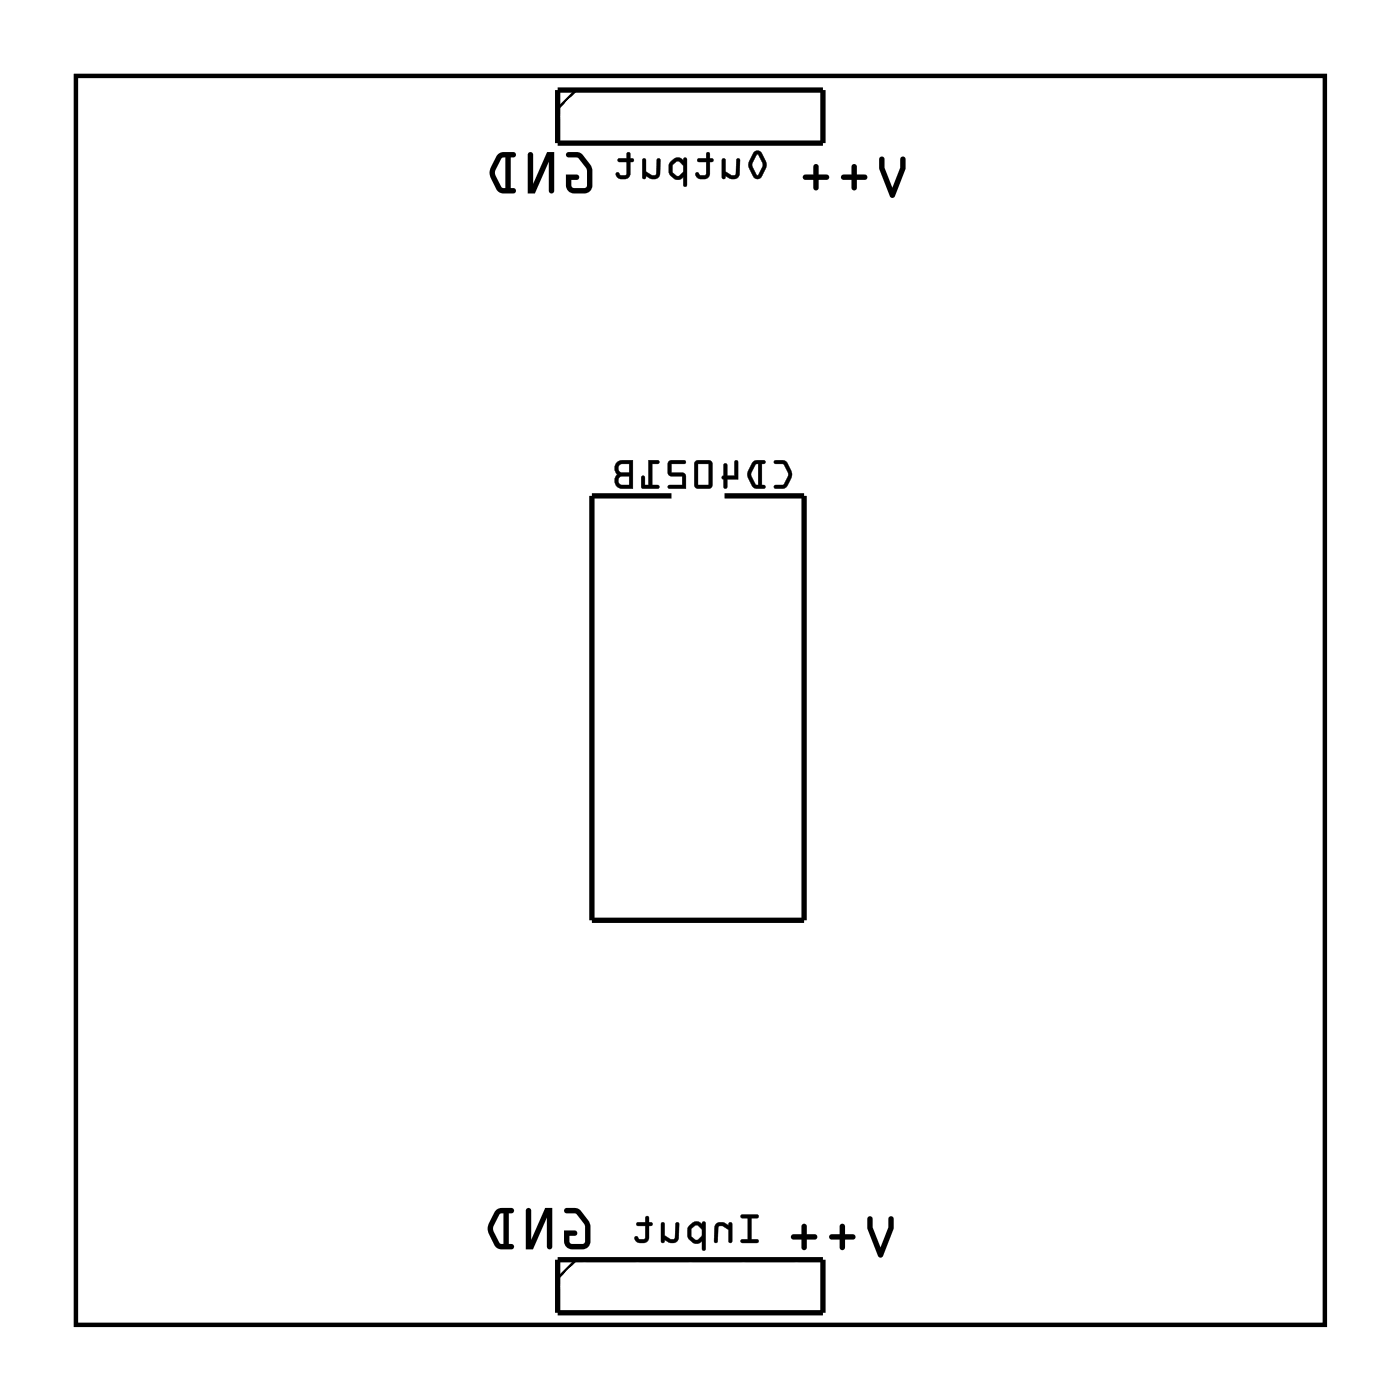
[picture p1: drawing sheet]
<svg xmlns="http://www.w3.org/2000/svg" width="67mm" height="67mm" viewBox="0 0 67 67" stroke-linecap="round" stroke-linejoin="round" font-family="sans-serif">
<path d="M3.6 3.6h59.8v59.8h-59.8z" fill="none" stroke="#000" stroke-width=".2"/>
<g fill="#000">
<path d="M3.6 3.6h59.8v59.8h-59.8zM3.6 3.6v59.8h59.8v-59.8z"/>
<path d="M27.1 7.3l.1 .2h.5l.4 .6v.9h-.7v-.4h.2a.13 .13 0 0 0 .1-.1 .13 .13 0 0 0-.1-.1h-.5v.5a.39 .39 0 0 0 .4 .4h.5a.38 .38 0 0 0 .4-.4 1.36 1.36 0 0 0-.5-1.5l-.3-.1zM27.1 7.3h.7l.5 .6a1.63 1.63 0 0 1 0 1.1v.1a1.01 1.01 0 0 1-1.1 0l-.1-.2v-.5h.5a.13 .13 0 0 1 .1 .1 .13 .13 0 0 1-.1 .1h-.2v.4h.7v-.9l-.4-.5-.5-.1zM25.3 7.3v2h.3l.7-1.6v1.4a.13 .13 0 0 0 .1 .2 .13 .13 0 0 0 .1-.2v-1.8h-.3l-.7 1.5v-1.4l-.1-.1zM25.3 7.3h.1l.1 .1v1.4l.7-1.5h.3v1.8a.13 .13 0 0 1-.1 .2 .13 .13 0 0 1-.1-.2v-1.4l-.7 1.6h-.3zM23.8 7.4l-.3 .7v.4l.4 .7 .7 .1a.13 .13 0 0 0 .1-.2 .13 .13 0 0 0-.1-.1h-.1v-1.5h.1a.13 .13 0 0 0 .1-.1 .13 .13 0 0 0-.1-.1h-.6zM23.8 7.4l.2-.1h.6a.13 .13 0 0 1 .1 .1 .13 .13 0 0 1-.1 .1h-.1v1.5h.1a.13 .13 0 0 1 .1 .1 .13 .13 0 0 1-.1 .2l-.6-.1-.2-.1a1.1 1.1 0 0 1 0-1.6zM24 7.6l.2-.1v1.5l-.2-.1-.3-.6zM24 7.6l-.3 .7 .3 .6 .2 .1v-1.5z"/>
<path d="M27.1 7.3l.1 .2h.5l.4 .6v.9h-.7v-.4h.2a.13 .13 0 0 0 .1-.1 .13 .13 0 0 0-.1-.1h-.5v.5a.39 .39 0 0 0 .4 .4h.5a.38 .38 0 0 0 .4-.4 1.33 1.33 0 0 0-.8-1.6zM25.3 7.3v2h.3l.7-1.6v1.4a.13 .13 0 0 0 .1 .2 .13 .13 0 0 0 .1-.2v-1.8h-.3l-.7 1.5v-1.4l-.1-.1zM23.8 7.4a1.17 1.17 0 0 0 0 1.7l.2 .1 .6 .1a.13 .13 0 0 0 .1-.2 .13 .13 0 0 0-.1-.1h-.1v-1.5h.1a.13 .13 0 0 0 .1-.1 .13 .13 0 0 0-.1-.1h-.6zM24 7.6l.2-.1v1.5l-.2-.1-.3-.6z"/>
<path d="M36.1 7.3l-.3 .6 .3 .5a.23 .23 0 0 0 .4 0l.2-.6-.3-.5-.1-.1zM36.2 7.4l.3 .5-.2 .5-.3-.5zM34.6 7.6v.9h.1v-.1a.38 .38 0 0 0 .4 .2 .38 .38 0 0 0 .3-.3v-.7h-.1l-.1 .7-.1 .1-.4-.2v-.6zM33.4 7.6v.2h.4v.5l-.2 .1-.2-.1h-.1a.35 .35 0 0 0 .3 .3 .35 .35 0 0 0 .4-.3v-.5l.2-.1-.2-.1v-.3h-.2v.3zM32.1 7.7l-.1 .2a.54 .54 0 0 0 .4 .7l.3-.1v.4h.2v-1.3a.09 .09 0 0 0-.1 0 .09 .09 0 0 0-.1 .1l-.3-.2zM32.2 7.9l.3-.2 .2 .2v.3l-.2 .2-.3-.1zM30.8 7.6v.9h.1v-.1a.38 .38 0 0 0 .4 .2 .38 .38 0 0 0 .3-.3v-.7h-.1l-.1 .7-.1 .1-.4-.2v-.6zM29.6 7.6v.2h.4v.5l-.3 .1-.1-.1h-.1a.35 .35 0 0 0 .3 .3 .35 .35 0 0 0 .4-.3v-.5l.1-.1-.1-.1v-.3h-.2v.3z"/>
<path d="M36.1 7.3l-.3 .6 .3 .6a.24 .24 0 0 0 .4 0l.2-.5v-.2l-.3-.5-.1-.1zM36.1 7.3a.23 .23 0 0 1 .4 0l.2 .6-.2 .5a.24 .24 0 0 1-.4 0l-.3-.5zM36.2 7.4l.3 .5-.2 .5-.3-.5zM36.2 7.4l-.2 .5 .3 .5 .2-.5-.2-.5zM34.6 7.6v.9a.1 .1 0 0 0 .1 .1 .1 .1 0 0 0 0-.2 .39 .39 0 0 0 .7-.1v-.6a.09 .09 0 0 0-.1-.1 .09 .09 0 0 0 0 .1l-.1 .6-.2 .1-.3-.2v-.6zM34.6 7.6h.1v.6l.4 .2 .1-.1 .1-.7h.1v.7a.32 .32 0 0 1-.5 .2l-.2-.1v.2l-.1-.1zM33.4 7.6v.2h.4v.5l-.2 .1-.2-.2-.1 .1a.21 .21 0 0 0 0 .2 .21 .21 0 0 0 .3 .1h.2l.2-.2v-.6h.1a.1 .1 0 0 0 .1-.1 .1 .1 0 0 0-.1-.1h-.1v-.2a.1 .1 0 0 0-.1-.1 .1 .1 0 0 0-.1 .1v.2zM33.4 7.6h.4v-.3h.2v.3l.2 .1h-.2v.6a.37 .37 0 0 1-.4 .3 .37 .37 0 0 1-.3-.2l.1-.1 .2 .1h.2v-.1v-.6h-.4zM32.1 7.7l-.1 .2a.5 .5 0 0 0 .3 .7h.2l.2-.1v.4a.1 .1 0 0 0 .1 .1 .1 .1 0 0 0 .1-.1v-1.3a.1 .1 0 0 0-.1-.1 .11 .11 0 0 0-.1 .2l-.3-.2zM32.2 7.7l.2-.1 .3 .1 .1-.1h.1l-.1 1.3h-.1v-.4l-.1 .1h-.3l-.2-.3-.1-.4zM32.2 7.9l.3-.2 .2 .2v.3l-.2 .2-.3-.1zM32.2 7.9v.4l.3 .1 .2-.2v-.3l-.2-.2zM30.8 7.6l-.1 .9a.11 .11 0 0 0 .2 .1 .1 .1 0 0 0 0-.2 .39 .39 0 0 0 .7-.1v-.6a.09 .09 0 0 0-.1-.1 .09 .09 0 0 0-.1 .1v.6l-.2 .1-.3-.2v-.6zM30.8 7.6h.1v.6l.4 .2 .1-.1 .1-.7h.1v.7a.32 .32 0 0 1-.5 .2l-.2-.1v.2l-.1-.1zM29.6 7.6v.2h.4v.5l-.3 .1-.1-.2-.1 .1a.21 .21 0 0 0 0 .2 .21 .21 0 0 0 .2 .1h.3l.2-.2v-.6h.1a.1 .1 0 0 0 .1-.1 .1 .1 0 0 0-.1-.1h-.1v-.2a.1 .1 0 0 0-.1-.1 .1 .1 0 0 0-.1 .1v.2zM29.6 7.6h.4v-.3h.1l.1 .3 .1 .1h-.1v.6a.37 .37 0 0 1-.4 .3 .37 .37 0 0 1-.3-.2l.1-.1 .1 .1h.3v-.1v-.6h-.4z"/>
<path d="M42.1 7.5v.6l.5 1.3 .1 .1 .1-.1 .6-1.3v-.5a.13 .13 0 0 0-.2-.1 .13 .13 0 0 0-.1 .1v.4l-.4 1-.4-1v-.4zM42.1 7.5l.2 .1v.4l.4 1 .4-1v-.4a.13 .13 0 0 1 .1-.1 .13 .13 0 0 1 .2 .1v.5l-.6 1.3-.1 .1-.1-.1-.5-1.3zM40.3 8.4v.2h.5v.4a.13 .13 0 0 0 .1 .1 .13 .13 0 0 0 .1-.1v-.4h.4a.13 .13 0 0 0 .1-.1 .13 .13 0 0 0-.1-.1h-.4v-.4a.13 .13 0 0 0-.1-.1 .13 .13 0 0 0-.1 .1v.4zM40.3 8.4h.5v-.4a.13 .13 0 0 1 .1-.1 .13 .13 0 0 1 .1 .1v.4h.4a.13 .13 0 0 1 .1 .1 .13 .13 0 0 1-.1 .1h-.4v.4a.13 .13 0 0 1-.1 .1 .13 .13 0 0 1-.1-.1v-.4h-.5zM38.5 8.4v.2h.4v.4a.13 .13 0 0 0 .2 .1 .13 .13 0 0 0 .1-.1v-.4h.4a.13 .13 0 0 0 .1-.1 .13 .13 0 0 0-.1-.1h-.4v-.4a.13 .13 0 0 0-.1-.1 .13 .13 0 0 0-.2 .1v.4zM38.5 8.4h.4v-.4a.13 .13 0 0 1 .2-.1 .13 .13 0 0 1 .1 .1v.4h.4a.13 .13 0 0 1 .1 .1 .13 .13 0 0 1-.1 .1h-.4v.4a.13 .13 0 0 1-.1 .1 .13 .13 0 0 1-.2-.1v-.4h-.4z"/>
<path d="M42.1 7.5v.6l.5 1.3 .1 .1 .1-.1 .6-1.3v-.5a.13 .13 0 0 0-.2-.1 .13 .13 0 0 0-.1 .1v.4l-.4 1-.4-1v-.4zM40.3 8.4v.2h.5v.4a.13 .13 0 0 0 .1 .1 .13 .13 0 0 0 .1-.1v-.4h.4a.13 .13 0 0 0 .1-.1 .13 .13 0 0 0-.1-.1h-.4v-.4a.13 .13 0 0 0-.1-.1 .13 .13 0 0 0-.1 .1v.4zM38.5 8.4v.2h.4v.4a.13 .13 0 0 0 .2 .1 .13 .13 0 0 0 .1-.1v-.4h.4a.13 .13 0 0 0 .1-.1 .13 .13 0 0 0-.1-.1h-.4v-.4a.13 .13 0 0 0-.1-.1 .13 .13 0 0 0-.2 .1v.4z"/>
<path d="M37.1 22.1v.1h.4l.2 .5-.2 .5h-.4v.1v.1a.6 .6 0 0 0 .8-.6v-.3l-.2-.4-.2-.1zM36 22.1a.81 .81 0 0 0 0 1.2l.6 .1v-.1l-.1-.1v-1h.1v-.1l-.4-.1zM36.2 22.2h.1v1h-.1l-.2-.5zM34.7 22.2l-.1 .6v.1l.1 .5 .1-.1v-.3h.5v-.9v-.1l-.1 .1v.7h-.4v-.6zM33.3 22.1v1.2l.1 .1h.6l.1-.2v-1.1l-.2-.1zM33.4 22.2h.5v1h-.5zM32 22.1v.6l.1 .1h.6v.4h-.6l-.1 .1 .8 .1v-.7l-.7-.1v-.4h.7v-.1zM31 22v1.2h-.1v-.4h-.1l-.1 .5 .8 .1v-.2h-.3v-1h.3l.1-.1zM29.5 22.1l-.1 .4 .2 .2-.2 .3a.36 .36 0 0 0 .4 .4h.5v-1.4h-.5zM29.7 22.9l.4-.1v.4h-.4zM29.7 22.3l.4-.1v.4h-.4z"/>
<path d="M37.1 22.1v.1h.4l.2 .5-.2 .5h-.4a.1 .1 0 0 0-.1 .1 .1 .1 0 0 0 .1 .1l.6-.1 .2-.6-.3-.6zM37.1 22.1h.5l.3 .4a.83 .83 0 0 1-.4 .9h-.4v-.1v-.1h.4l.2-.4v-.2l-.2-.4h-.4zM36 22.1l-.2 .5v.3l.3 .5h.5a.1 .1 0 0 0 .1-.1 .1 .1 0 0 0-.1-.1h-.1v-1h.1a.1 .1 0 0 0 .1-.1 .1 .1 0 0 0-.1-.1zM36 22.1l.2-.1 .4 .1v.1h-.1v1l.1 .1v.1l-.5-.1-.3-.4v-.4zM36.2 22.2h.1v1h-.1l-.2-.5zM36.2 22.2l-.3 .5 .3 .5h.1v-1zM34.7 22.2l-.1 .6a.09 .09 0 0 0-.1 .1 .09 .09 0 0 0 .1 .1v.3a.1 .1 0 0 0 .1 .1 .1 .1 0 0 0 .1-.1v-.3h.5v-.9a.1 .1 0 0 0-.1-.1 .1 .1 0 0 0 0 .1v.7h-.4v-.6zM34.7 22.2h.1v.6h.4v-.7l.1-.1v.1v.9l-.5-.1v.4l-.1 .1-.1-.5v-.1zM33.3 22.1l-.1 1.2 .2 .1h.6l.1-.2v-1.1l-.2-.1zM33.3 22.1l.6-.1 .2 .1v1.1l-.1 .2h-.6l-.1-.1zM33.4 22.2h.5v1h-.5zM33.4 22.2v1h.5v-1zM32 22.1v.7h.7v.4h-.6a.1 .1 0 0 0-.1 .1 .1 .1 0 0 0 .1 .1h.7v-.7l-.7-.1v-.4h.7a.1 .1 0 0 0 0-.1 .1 .1 0 0 0 0-.1zM32 22.1h.8v.1h-.7v.4l.7 .1v.7l-.8-.1 .1-.1h.6v-.4h-.6l-.1-.1zM31 22v1.2h-.1v-.3a.1 .1 0 0 0-.1-.1 .1 .1 0 0 0-.1 .1v.5h.8a.1 .1 0 0 0 .1-.1 .1 .1 0 0 0-.1-.1h-.3v-1h.3a.1 .1 0 0 0 .1-.1 .1 .1 0 0 0-.1-.1zM31 22l.6 .1-.1 .1h-.3v1h.3v.2l-.8-.1 .1-.5h.1v.4h.2zM29.5 22.1l-.1 .4 .2 .2-.2 .3a.37 .37 0 0 0 .4 .4h.5v-1.4h-.5zM29.5 22.1l.3-.1h.5v1.4h-.5a.39 .39 0 0 1-.3-.3 .39 .39 0 0 1 .1-.4l-.2-.2zM29.7 22.9l.4-.1v.4h-.4zM29.7 22.8v.4h.4v-.4zM29.7 22.3l.4-.1v.4h-.4zM29.7 22.3v.3h.4v-.4z"/>
<path d="M27 57.9l.1 .2h.5l.4 .6v.8h-.7v-.3h.2a.13 .13 0 0 0 .1-.2 .13 .13 0 0 0-.1-.1h-.5v.5a.39 .39 0 0 0 .4 .4h.5a.38 .38 0 0 0 .4-.4 1.36 1.36 0 0 0-.5-1.4l-.3-.2zM27 57.9h.7l.5 .5a1.63 1.63 0 0 1 0 1.2v.1a1.01 1.01 0 0 1-1.1 0l-.1-.3v-.5h.5a.13 .13 0 0 1 .1 .1 .13 .13 0 0 1-.1 .2h-.2v.3h.7v-.8l-.4-.6h-.5zM25.2 57.9v1.9h.3l.7-1.5v1.4a.13 .13 0 0 0 .1 .1 .13 .13 0 0 0 .1-.1v-1.9h-.3l-.7 1.6v-1.4v-.2zM25.2 57.9l.2-.1v.2v1.4l.7-1.6h.3v1.9a.13 .13 0 0 1-.1 .1 .13 .13 0 0 1-.1-.1v-1.4l-.7 1.5h-.3zM23.7 58l-.3 .7v.4l.4 .7h.7a.13 .13 0 0 0 .1-.1 .13 .13 0 0 0-.1-.1h-.1v-1.5h.1a.13 .13 0 0 0 .1-.1 .13 .13 0 0 0-.1-.2l-.6 .1zM23.7 58l.2-.2h.6a.13 .13 0 0 1 .1 .2 .13 .13 0 0 1-.1 .1h-.1v1.5h.1a.13 .13 0 0 1 .1 .1 .13 .13 0 0 1-.1 .1h-.6l-.2-.2a1.1 1.1 0 0 1 0-1.6zM23.9 58.1h.2v1.5l-.2-.1-.3-.7zM23.9 58.1l-.3 .7 .3 .7 .2 .1v-1.5z"/>
<path d="M27 57.9l.1 .2h.5l.4 .6v.8h-.7v-.3h.2a.13 .13 0 0 0 .1-.2 .13 .13 0 0 0-.1-.1h-.5v.5a.39 .39 0 0 0 .4 .4h.5a.38 .38 0 0 0 .4-.4 1.33 1.33 0 0 0-.8-1.6zM25.2 57.9v1.9h.3l.7-1.5v1.4a.13 .13 0 0 0 .1 .1 .13 .13 0 0 0 .1-.1v-1.9h-.3l-.7 1.6v-1.4v-.2zM23.7 58a1.17 1.17 0 0 0 0 1.7l.2 .1h.6a.13 .13 0 0 0 .1-.1 .13 .13 0 0 0-.1-.1h-.1v-1.5h.1a.13 .13 0 0 0 .1-.1 .13 .13 0 0 0-.1-.2h-.6zM23.9 58.1h.2v1.5l-.2-.1-.3-.7z"/>
<path d="M35.5 58.2v.1h.3v1h-.3v.2h.8v-.2h-.3v-1h.3v-.1zM34.3 58.6l-.1 .2v.7h.2v-.7l.1-.1 .4 .2v.6h.1v-1h-.1v.2l-.3-.2zM33 58.7l-.1 .1a.54 .54 0 0 0 .4 .7l.3-.1v.4h.2v-1.3a.09 .09 0 0 0-.1 0 .09 .09 0 0 0-.1 .1l-.3-.1zM33.1 58.8l.3-.1 .2 .2v.3l-.2 .2-.3-.2zM31.7 58.5v1h.1v-.1a.38 .38 0 0 0 .4 .1 .38 .38 0 0 0 .3-.2v-.8l-.2 .1v.7h-.1l-.4-.1v-.6zM30.5 58.5v.2h.4v.5l-.3 .1-.1-.1h-.1a.35 .35 0 0 0 .3 .3 .35 .35 0 0 0 .4-.3v-.5l.1-.1-.1-.1-.1-.3-.1 .1v.2z"/>
<path d="M35.5 58.2v.1h.3v1h-.3a.1 .1 0 0 0-.1 .1 .1 .1 0 0 0 .1 .1h.7a.1 .1 0 0 0 .1-.1 .1 .1 0 0 0-.1-.1h-.2v-1h.2a.1 .1 0 0 0 .1-.1 .1 .1 0 0 0-.1-.1zM35.5 58.2h.8v.1h-.3v1h.3v.2h-.8v-.2h.3v-1h-.3zM34.3 58.6l-.1 .8a.09 .09 0 0 0 .1 .1 .09 .09 0 0 0 .1-.1v-.6l.2-.1 .3 .2v.5a.1 .1 0 0 0 .1 .1 .1 .1 0 0 0 .1-.1v-.8a.11 .11 0 0 0-.2-.1 .1 .1 0 0 0 0 .2l-.3-.2zM34.3 58.6l.3-.1 .3 .2v-.1h.1v.9h-.1v-.6l-.3-.2h-.2l-.1 .8h-.1v-.7zM33 58.7l-.1 .2a.5 .5 0 0 0 .3 .6h.2l.2-.1v.4a.1 .1 0 0 0 .1 .1 .1 .1 0 0 0 .1-.1v-1.2a.1 .1 0 0 0-.1-.1 .1 .1 0 0 0-.1 .1l-.3-.1zM33.1 58.6l.2-.1 .3 .1 .1-.1h.1l-.1 1.4-.1-.1v-.4l-.1 .1h-.3l-.3-.2v-.5zM33.1 58.8l.3-.1 .2 .2v.3l-.2 .2-.3-.2zM33.1 58.8v.4l.3 .2 .2-.2v-.3l-.2-.3zM31.7 58.5l-.1 .9a.11 .11 0 0 0 .2 .1 .1 .1 0 0 0 0-.1 .39 .39 0 0 0 .7-.1v-.7a.09 .09 0 0 0-.1-.1 .09 .09 0 0 0-.1 .1v.7h-.2l-.3-.1v-.6zM31.7 58.6h.1v.6l.4 .1h.1l.1-.7h.1v.7a.32 .32 0 0 1-.5 .2l-.2-.2v.2h-.1zM30.5 58.5v.2h.4v.5l-.3 .1-.1-.1h-.1a.21 .21 0 0 0 0 .2 .21 .21 0 0 0 .2 .1h.3l.2-.1v-.7h.1a.1 .1 0 0 0 .1-.1 .1 .1 0 0 0-.1-.1h-.1v-.2a.1 .1 0 0 0-.1-.1 .1 .1 0 0 0-.1 .1v.2zM30.5 58.6l.4-.1v-.2h.1l.1 .2 .1 .1-.1 .1v.5a.37 .37 0 0 1-.4 .3 .37 .37 0 0 1-.3-.2l.1-.1 .1 .1h.2l.1-.1v-.5h-.4z"/>
<path d="M41.6 58.3l-.1 .5 .5 1.3 .2 .1 .1-.1 .5-1.3v-.4a.13 .13 0 0 0-.1-.2 .14 .14 0 0 0-.2 .2v.4l-.3 .9-.4-.9v-.5zM41.6 58.3h.2v.5l.4 .9 .3-.9v-.4a.14 .14 0 0 1 .2-.2 .13 .13 0 0 1 .1 .2v.4l-.5 1.3-.1 .1-.2-.1-.5-1.3zM39.7 59.1l.1 .2h.4v.4a.13 .13 0 0 0 .1 .2 .14 .14 0 0 0 .2-.2v-.4h.3a.13 .13 0 0 0 .2-.1 .13 .13 0 0 0-.2-.1h-.3v-.4a.13 .13 0 0 0-.2-.1 .13 .13 0 0 0-.1 .1v.4zM39.7 59.1h.5v-.4a.13 .13 0 0 1 .1-.1 .13 .13 0 0 1 .2 .1v.4h.3a.13 .13 0 0 1 .2 .1 .13 .13 0 0 1-.2 .1h-.3v.4a.14 .14 0 0 1-.2 .2 .13 .13 0 0 1-.1-.2v-.4h-.4zM37.9 59.1v.2h.5v.4a.13 .13 0 0 0 .1 .2 .13 .13 0 0 0 .1-.2v-.4h.4a.13 .13 0 0 0 .1-.1 .13 .13 0 0 0-.1-.1h-.4v-.4a.13 .13 0 0 0-.1-.1 .13 .13 0 0 0-.1 .1v.4zM37.9 59.1h.5v-.4a.13 .13 0 0 1 .1-.1 .13 .13 0 0 1 .1 .1v.4h.4a.13 .13 0 0 1 .1 .1 .13 .13 0 0 1-.1 .1h-.4v.4a.13 .13 0 0 1-.1 .2 .13 .13 0 0 1-.1-.2v-.4h-.5z"/>
<path d="M41.6 58.3l-.1 .5 .5 1.3 .2 .1 .1-.1 .5-1.3v-.4a.13 .13 0 0 0-.1-.2 .14 .14 0 0 0-.2 .2v.4l-.3 .9-.4-.9v-.5zM39.7 59.1l.1 .2h.4v.4a.13 .13 0 0 0 .1 .2 .14 .14 0 0 0 .2-.2v-.4h.3a.13 .13 0 0 0 .2-.1 .13 .13 0 0 0-.2-.1h-.3v-.4a.13 .13 0 0 0-.2-.1 .13 .13 0 0 0-.1 .1v.4zM37.9 59.1v.2h.5v.4a.13 .13 0 0 0 .1 .2 .13 .13 0 0 0 .1-.2v-.4h.4a.13 .13 0 0 0 .1-.1 .13 .13 0 0 0-.1-.1h-.4v-.4a.13 .13 0 0 0-.1-.1 .13 .13 0 0 0-.1 .1v.4z"/>
</g>
<path d="M26.7 4.3h12.7v2.6h-12.7zM32.1 23.7h-3.8v20.4h10.2v-20.4h-3.8M26.7 60.3h12.7v2.6h-12.7z" fill="none" stroke="#000" stroke-width=".25"/>
<path d="M27.6 4.3l-.9 .9M27.6 60.3l-.9 .9" fill="none" stroke="#000" stroke-width=".13"/>
<path d="M36.5 24.3h1.4v1.4h-1.4z" fill="#fff"/>
<path d="M36.5 24.3h1.4v1.4h-1.4z" fill="none" stroke="#fff" stroke-width=".76" stroke-linecap="butt"/>
<circle cx="37.2" cy="25" r=".7" fill="#fff"/>
<circle cx="37.2" cy="25" r=".7" fill="none" stroke="#fff" stroke-width=".76" stroke-linecap="butt"/>
<circle cx="29.6" cy="25" r=".7" fill="#fff"/>
<circle cx="29.6" cy="25" r=".7" fill="none" stroke="#fff" stroke-width=".76" stroke-linecap="butt"/>
<circle cx="37.2" cy="27.6" r=".7" fill="#fff"/>
<circle cx="37.2" cy="27.6" r=".7" fill="none" stroke="#fff" stroke-width=".76" stroke-linecap="butt"/>
<circle cx="29.6" cy="27.6" r=".7" fill="#fff"/>
<circle cx="29.6" cy="27.6" r=".7" fill="none" stroke="#fff" stroke-width=".76" stroke-linecap="butt"/>
<circle cx="37.2" cy="30.1" r=".7" fill="#fff"/>
<circle cx="37.2" cy="30.1" r=".7" fill="none" stroke="#fff" stroke-width=".76" stroke-linecap="butt"/>
<circle cx="29.6" cy="30.1" r=".7" fill="#fff"/>
<circle cx="29.6" cy="30.1" r=".7" fill="none" stroke="#fff" stroke-width=".76" stroke-linecap="butt"/>
<circle cx="37.2" cy="32.6" r=".7" fill="#fff"/>
<circle cx="37.2" cy="32.6" r=".7" fill="none" stroke="#fff" stroke-width=".76" stroke-linecap="butt"/>
<circle cx="29.6" cy="32.6" r=".7" fill="#fff"/>
<circle cx="29.6" cy="32.6" r=".7" fill="none" stroke="#fff" stroke-width=".76" stroke-linecap="butt"/>
<circle cx="37.2" cy="35.2" r=".7" fill="#fff"/>
<circle cx="37.2" cy="35.2" r=".7" fill="none" stroke="#fff" stroke-width=".76" stroke-linecap="butt"/>
<circle cx="29.6" cy="35.2" r=".7" fill="#fff"/>
<circle cx="29.6" cy="35.2" r=".7" fill="none" stroke="#fff" stroke-width=".76" stroke-linecap="butt"/>
<circle cx="37.2" cy="37.7" r=".7" fill="#fff"/>
<circle cx="37.2" cy="37.7" r=".7" fill="none" stroke="#fff" stroke-width=".76" stroke-linecap="butt"/>
<circle cx="29.6" cy="37.7" r=".7" fill="#fff"/>
<circle cx="29.6" cy="37.7" r=".7" fill="none" stroke="#fff" stroke-width=".76" stroke-linecap="butt"/>
<circle cx="37.2" cy="40.3" r=".7" fill="#fff"/>
<circle cx="37.2" cy="40.3" r=".7" fill="none" stroke="#fff" stroke-width=".76" stroke-linecap="butt"/>
<circle cx="29.6" cy="40.3" r=".7" fill="#fff"/>
<circle cx="29.6" cy="40.3" r=".7" fill="none" stroke="#fff" stroke-width=".76" stroke-linecap="butt"/>
<circle cx="37.2" cy="42.8" r=".7" fill="#fff"/>
<circle cx="37.2" cy="42.8" r=".7" fill="none" stroke="#fff" stroke-width=".76" stroke-linecap="butt"/>
<circle cx="29.6" cy="42.8" r=".7" fill="#fff"/>
<circle cx="29.6" cy="42.8" r=".7" fill="none" stroke="#fff" stroke-width=".76" stroke-linecap="butt"/>
<path d="M36.5 24.3h1.4v1.4h-1.4z" fill="#fff"/>
<path d="M36.5 24.3h1.4v1.4h-1.4z" fill="none" stroke="#fff" stroke-width=".76" stroke-linecap="butt"/>
<circle cx="37.2" cy="25" r=".7" fill="#fff"/>
<circle cx="37.2" cy="25" r=".7" fill="none" stroke="#fff" stroke-width=".76" stroke-linecap="butt"/>
<circle cx="29.6" cy="25" r=".7" fill="#fff"/>
<circle cx="29.6" cy="25" r=".7" fill="none" stroke="#fff" stroke-width=".76" stroke-linecap="butt"/>
<circle cx="37.2" cy="27.6" r=".7" fill="#fff"/>
<circle cx="37.2" cy="27.6" r=".7" fill="none" stroke="#fff" stroke-width=".76" stroke-linecap="butt"/>
<circle cx="29.6" cy="27.6" r=".7" fill="#fff"/>
<circle cx="29.6" cy="27.6" r=".7" fill="none" stroke="#fff" stroke-width=".76" stroke-linecap="butt"/>
<circle cx="37.2" cy="30.1" r=".7" fill="#fff"/>
<circle cx="37.2" cy="30.1" r=".7" fill="none" stroke="#fff" stroke-width=".76" stroke-linecap="butt"/>
<circle cx="29.6" cy="30.1" r=".7" fill="#fff"/>
<circle cx="29.6" cy="30.1" r=".7" fill="none" stroke="#fff" stroke-width=".76" stroke-linecap="butt"/>
<circle cx="37.2" cy="32.6" r=".7" fill="#fff"/>
<circle cx="37.2" cy="32.6" r=".7" fill="none" stroke="#fff" stroke-width=".76" stroke-linecap="butt"/>
<circle cx="29.6" cy="32.6" r=".7" fill="#fff"/>
<circle cx="29.6" cy="32.6" r=".7" fill="none" stroke="#fff" stroke-width=".76" stroke-linecap="butt"/>
<circle cx="37.2" cy="35.2" r=".7" fill="#fff"/>
<circle cx="37.2" cy="35.2" r=".7" fill="none" stroke="#fff" stroke-width=".76" stroke-linecap="butt"/>
<circle cx="29.6" cy="35.2" r=".7" fill="#fff"/>
<circle cx="29.6" cy="35.2" r=".7" fill="none" stroke="#fff" stroke-width=".76" stroke-linecap="butt"/>
<circle cx="37.2" cy="37.7" r=".7" fill="#fff"/>
<circle cx="37.2" cy="37.7" r=".7" fill="none" stroke="#fff" stroke-width=".76" stroke-linecap="butt"/>
<circle cx="29.6" cy="37.7" r=".7" fill="#fff"/>
<circle cx="29.6" cy="37.7" r=".7" fill="none" stroke="#fff" stroke-width=".76" stroke-linecap="butt"/>
<circle cx="37.2" cy="40.3" r=".7" fill="#fff"/>
<circle cx="37.2" cy="40.3" r=".7" fill="none" stroke="#fff" stroke-width=".76" stroke-linecap="butt"/>
<circle cx="29.6" cy="40.3" r=".7" fill="#fff"/>
<circle cx="29.6" cy="40.3" r=".7" fill="none" stroke="#fff" stroke-width=".76" stroke-linecap="butt"/>
<circle cx="37.2" cy="42.8" r=".7" fill="#fff"/>
<circle cx="37.2" cy="42.8" r=".7" fill="none" stroke="#fff" stroke-width=".76" stroke-linecap="butt"/>
<circle cx="29.6" cy="42.8" r=".7" fill="#fff"/>
<circle cx="29.6" cy="42.8" r=".7" fill="none" stroke="#fff" stroke-width=".76" stroke-linecap="butt"/>
<circle cx="52.1" cy="20.2" r=".7" fill="#fff"/>
<circle cx="52.1" cy="20.2" r=".7" fill="none" stroke="#fff" stroke-width=".76" stroke-linecap="butt"/>
<circle cx="47.5" cy="15.6" r=".7" fill="#fff"/>
<circle cx="47.5" cy="15.6" r=".7" fill="none" stroke="#fff" stroke-width=".76" stroke-linecap="butt"/>
<circle cx="55.3" cy="17" r=".7" fill="#fff"/>
<circle cx="55.3" cy="17" r=".7" fill="none" stroke="#fff" stroke-width=".76" stroke-linecap="butt"/>
<circle cx="50.7" cy="12.4" r=".7" fill="#fff"/>
<circle cx="50.7" cy="12.4" r=".7" fill="none" stroke="#fff" stroke-width=".76" stroke-linecap="butt"/>
<circle cx="46.9" cy="52.2" r=".7" fill="#fff"/>
<circle cx="46.9" cy="52.2" r=".7" fill="none" stroke="#fff" stroke-width=".76" stroke-linecap="butt"/>
<circle cx="51.5" cy="47.6" r=".7" fill="#fff"/>
<circle cx="51.5" cy="47.6" r=".7" fill="none" stroke="#fff" stroke-width=".76" stroke-linecap="butt"/>
<circle cx="50.1" cy="55.4" r=".7" fill="#fff"/>
<circle cx="50.1" cy="55.4" r=".7" fill="none" stroke="#fff" stroke-width=".76" stroke-linecap="butt"/>
<circle cx="54.7" cy="50.8" r=".7" fill="#fff"/>
<circle cx="54.7" cy="50.8" r=".7" fill="none" stroke="#fff" stroke-width=".76" stroke-linecap="butt"/>
<circle cx="17.1" cy="55.2" r=".7" fill="#fff"/>
<circle cx="17.1" cy="55.2" r=".7" fill="none" stroke="#fff" stroke-width=".76" stroke-linecap="butt"/>
<circle cx="12.5" cy="50.6" r=".7" fill="#fff"/>
<circle cx="12.5" cy="50.6" r=".7" fill="none" stroke="#fff" stroke-width=".76" stroke-linecap="butt"/>
<circle cx="20.3" cy="52" r=".7" fill="#fff"/>
<circle cx="20.3" cy="52" r=".7" fill="none" stroke="#fff" stroke-width=".76" stroke-linecap="butt"/>
<circle cx="15.7" cy="47.4" r=".7" fill="#fff"/>
<circle cx="15.7" cy="47.4" r=".7" fill="none" stroke="#fff" stroke-width=".76" stroke-linecap="butt"/>
<circle cx="11.9" cy="17.2" r=".7" fill="#fff"/>
<circle cx="11.9" cy="17.2" r=".7" fill="none" stroke="#fff" stroke-width=".76" stroke-linecap="butt"/>
<circle cx="16.5" cy="12.6" r=".7" fill="#fff"/>
<circle cx="16.5" cy="12.6" r=".7" fill="none" stroke="#fff" stroke-width=".76" stroke-linecap="butt"/>
<circle cx="15.1" cy="20.4" r=".7" fill="#fff"/>
<circle cx="15.1" cy="20.4" r=".7" fill="none" stroke="#fff" stroke-width=".76" stroke-linecap="butt"/>
<circle cx="19.7" cy="15.8" r=".7" fill="#fff"/>
<circle cx="19.7" cy="15.8" r=".7" fill="none" stroke="#fff" stroke-width=".76" stroke-linecap="butt"/>
<circle cx="28" cy="5.6" r=".74" fill="#fff"/>
<circle cx="28" cy="5.6" r=".74" fill="none" stroke="#fff" stroke-width=".76" stroke-linecap="butt"/>
<circle cx="30.5" cy="5.6" r=".74" fill="#fff"/>
<circle cx="30.5" cy="5.6" r=".74" fill="none" stroke="#fff" stroke-width=".76" stroke-linecap="butt"/>
<circle cx="33" cy="5.6" r=".74" fill="#fff"/>
<circle cx="33" cy="5.6" r=".74" fill="none" stroke="#fff" stroke-width=".76" stroke-linecap="butt"/>
<circle cx="35.6" cy="5.6" r=".74" fill="#fff"/>
<circle cx="35.6" cy="5.6" r=".74" fill="none" stroke="#fff" stroke-width=".76" stroke-linecap="butt"/>
<circle cx="38.1" cy="5.6" r=".74" fill="#fff"/>
<circle cx="38.1" cy="5.6" r=".74" fill="none" stroke="#fff" stroke-width=".76" stroke-linecap="butt"/>
<circle cx="28" cy="5.6" r=".74" fill="#fff"/>
<circle cx="28" cy="5.6" r=".74" fill="none" stroke="#fff" stroke-width=".76" stroke-linecap="butt"/>
<circle cx="30.5" cy="5.6" r=".74" fill="#fff"/>
<circle cx="30.5" cy="5.6" r=".74" fill="none" stroke="#fff" stroke-width=".76" stroke-linecap="butt"/>
<circle cx="33" cy="5.6" r=".74" fill="#fff"/>
<circle cx="33" cy="5.6" r=".74" fill="none" stroke="#fff" stroke-width=".76" stroke-linecap="butt"/>
<circle cx="35.6" cy="5.6" r=".74" fill="#fff"/>
<circle cx="35.6" cy="5.6" r=".74" fill="none" stroke="#fff" stroke-width=".76" stroke-linecap="butt"/>
<circle cx="38.1" cy="5.6" r=".74" fill="#fff"/>
<circle cx="38.1" cy="5.6" r=".74" fill="none" stroke="#fff" stroke-width=".76" stroke-linecap="butt"/>
<circle cx="28" cy="61.6" r=".74" fill="#fff"/>
<circle cx="28" cy="61.6" r=".74" fill="none" stroke="#fff" stroke-width=".76" stroke-linecap="butt"/>
<circle cx="30.5" cy="61.6" r=".74" fill="#fff"/>
<circle cx="30.5" cy="61.6" r=".74" fill="none" stroke="#fff" stroke-width=".76" stroke-linecap="butt"/>
<circle cx="33" cy="61.6" r=".74" fill="#fff"/>
<circle cx="33" cy="61.6" r=".74" fill="none" stroke="#fff" stroke-width=".76" stroke-linecap="butt"/>
<circle cx="35.6" cy="61.6" r=".74" fill="#fff"/>
<circle cx="35.6" cy="61.6" r=".74" fill="none" stroke="#fff" stroke-width=".76" stroke-linecap="butt"/>
<circle cx="38.1" cy="61.6" r=".74" fill="#fff"/>
<circle cx="38.1" cy="61.6" r=".74" fill="none" stroke="#fff" stroke-width=".76" stroke-linecap="butt"/>
<circle cx="28" cy="61.6" r=".74" fill="#fff"/>
<circle cx="28" cy="61.6" r=".74" fill="none" stroke="#fff" stroke-width=".76" stroke-linecap="butt"/>
<circle cx="30.5" cy="61.6" r=".74" fill="#fff"/>
<circle cx="30.5" cy="61.6" r=".74" fill="none" stroke="#fff" stroke-width=".76" stroke-linecap="butt"/>
<circle cx="33" cy="61.6" r=".74" fill="#fff"/>
<circle cx="33" cy="61.6" r=".74" fill="none" stroke="#fff" stroke-width=".76" stroke-linecap="butt"/>
<circle cx="35.6" cy="61.6" r=".74" fill="#fff"/>
<circle cx="35.6" cy="61.6" r=".74" fill="none" stroke="#fff" stroke-width=".76" stroke-linecap="butt"/>
<circle cx="38.1" cy="61.6" r=".74" fill="#fff"/>
<circle cx="38.1" cy="61.6" r=".74" fill="none" stroke="#fff" stroke-width=".76" stroke-linecap="butt"/>
<circle cx="49.3" cy="49.4" r=".74" fill="#fff"/>
<circle cx="49.3" cy="49.4" r=".74" fill="none" stroke="#fff" stroke-width=".76" stroke-linecap="butt"/>
<circle cx="47.5" cy="47.6" r=".74" fill="#fff"/>
<circle cx="47.5" cy="47.6" r=".74" fill="none" stroke="#fff" stroke-width=".76" stroke-linecap="butt"/>
<circle cx="45.7" cy="45.8" r=".74" fill="#fff"/>
<circle cx="45.7" cy="45.8" r=".74" fill="none" stroke="#fff" stroke-width=".76" stroke-linecap="butt"/>
<circle cx="43.9" cy="44" r=".74" fill="#fff"/>
<circle cx="43.9" cy="44" r=".74" fill="none" stroke="#fff" stroke-width=".76" stroke-linecap="butt"/>
<circle cx="42.1" cy="42.2" r=".74" fill="#fff"/>
<circle cx="42.1" cy="42.2" r=".74" fill="none" stroke="#fff" stroke-width=".76" stroke-linecap="butt"/>
<circle cx="49.3" cy="49.4" r=".74" fill="#fff"/>
<circle cx="49.3" cy="49.4" r=".74" fill="none" stroke="#fff" stroke-width=".76" stroke-linecap="butt"/>
<circle cx="47.5" cy="47.6" r=".74" fill="#fff"/>
<circle cx="47.5" cy="47.6" r=".74" fill="none" stroke="#fff" stroke-width=".76" stroke-linecap="butt"/>
<circle cx="45.7" cy="45.8" r=".74" fill="#fff"/>
<circle cx="45.7" cy="45.8" r=".74" fill="none" stroke="#fff" stroke-width=".76" stroke-linecap="butt"/>
<circle cx="43.9" cy="44" r=".74" fill="#fff"/>
<circle cx="43.9" cy="44" r=".74" fill="none" stroke="#fff" stroke-width=".76" stroke-linecap="butt"/>
<circle cx="42.1" cy="42.2" r=".74" fill="#fff"/>
<circle cx="42.1" cy="42.2" r=".74" fill="none" stroke="#fff" stroke-width=".76" stroke-linecap="butt"/>
<circle cx="49.3" cy="17.8" r=".74" fill="#fff"/>
<circle cx="49.3" cy="17.8" r=".74" fill="none" stroke="#fff" stroke-width=".76" stroke-linecap="butt"/>
<circle cx="47.5" cy="19.6" r=".74" fill="#fff"/>
<circle cx="47.5" cy="19.6" r=".74" fill="none" stroke="#fff" stroke-width=".76" stroke-linecap="butt"/>
<circle cx="45.7" cy="21.4" r=".74" fill="#fff"/>
<circle cx="45.7" cy="21.4" r=".74" fill="none" stroke="#fff" stroke-width=".76" stroke-linecap="butt"/>
<circle cx="43.9" cy="23.2" r=".74" fill="#fff"/>
<circle cx="43.9" cy="23.2" r=".74" fill="none" stroke="#fff" stroke-width=".76" stroke-linecap="butt"/>
<circle cx="42.1" cy="25" r=".74" fill="#fff"/>
<circle cx="42.1" cy="25" r=".74" fill="none" stroke="#fff" stroke-width=".76" stroke-linecap="butt"/>
<circle cx="49.3" cy="17.8" r=".74" fill="#fff"/>
<circle cx="49.3" cy="17.8" r=".74" fill="none" stroke="#fff" stroke-width=".76" stroke-linecap="butt"/>
<circle cx="47.5" cy="19.6" r=".74" fill="#fff"/>
<circle cx="47.5" cy="19.6" r=".74" fill="none" stroke="#fff" stroke-width=".76" stroke-linecap="butt"/>
<circle cx="45.7" cy="21.4" r=".74" fill="#fff"/>
<circle cx="45.7" cy="21.4" r=".74" fill="none" stroke="#fff" stroke-width=".76" stroke-linecap="butt"/>
<circle cx="43.9" cy="23.2" r=".74" fill="#fff"/>
<circle cx="43.9" cy="23.2" r=".74" fill="none" stroke="#fff" stroke-width=".76" stroke-linecap="butt"/>
<circle cx="42.1" cy="25" r=".74" fill="#fff"/>
<circle cx="42.1" cy="25" r=".74" fill="none" stroke="#fff" stroke-width=".76" stroke-linecap="butt"/>
<circle cx="17.7" cy="17.8" r=".74" fill="#fff"/>
<circle cx="17.7" cy="17.8" r=".74" fill="none" stroke="#fff" stroke-width=".76" stroke-linecap="butt"/>
<circle cx="19.5" cy="19.6" r=".74" fill="#fff"/>
<circle cx="19.5" cy="19.6" r=".74" fill="none" stroke="#fff" stroke-width=".76" stroke-linecap="butt"/>
<circle cx="21.3" cy="21.4" r=".74" fill="#fff"/>
<circle cx="21.3" cy="21.4" r=".74" fill="none" stroke="#fff" stroke-width=".76" stroke-linecap="butt"/>
<circle cx="23.1" cy="23.2" r=".74" fill="#fff"/>
<circle cx="23.1" cy="23.2" r=".74" fill="none" stroke="#fff" stroke-width=".76" stroke-linecap="butt"/>
<circle cx="24.9" cy="25" r=".74" fill="#fff"/>
<circle cx="24.9" cy="25" r=".74" fill="none" stroke="#fff" stroke-width=".76" stroke-linecap="butt"/>
<circle cx="17.7" cy="17.8" r=".74" fill="#fff"/>
<circle cx="17.7" cy="17.8" r=".74" fill="none" stroke="#fff" stroke-width=".76" stroke-linecap="butt"/>
<circle cx="19.5" cy="19.6" r=".74" fill="#fff"/>
<circle cx="19.5" cy="19.6" r=".74" fill="none" stroke="#fff" stroke-width=".76" stroke-linecap="butt"/>
<circle cx="21.3" cy="21.4" r=".74" fill="#fff"/>
<circle cx="21.3" cy="21.4" r=".74" fill="none" stroke="#fff" stroke-width=".76" stroke-linecap="butt"/>
<circle cx="23.1" cy="23.2" r=".74" fill="#fff"/>
<circle cx="23.1" cy="23.2" r=".74" fill="none" stroke="#fff" stroke-width=".76" stroke-linecap="butt"/>
<circle cx="24.9" cy="25" r=".74" fill="#fff"/>
<circle cx="24.9" cy="25" r=".74" fill="none" stroke="#fff" stroke-width=".76" stroke-linecap="butt"/>
<circle cx="17.7" cy="49.4" r=".74" fill="#fff"/>
<circle cx="17.7" cy="49.4" r=".74" fill="none" stroke="#fff" stroke-width=".76" stroke-linecap="butt"/>
<circle cx="19.5" cy="47.6" r=".74" fill="#fff"/>
<circle cx="19.5" cy="47.6" r=".74" fill="none" stroke="#fff" stroke-width=".76" stroke-linecap="butt"/>
<circle cx="21.3" cy="45.8" r=".74" fill="#fff"/>
<circle cx="21.3" cy="45.8" r=".74" fill="none" stroke="#fff" stroke-width=".76" stroke-linecap="butt"/>
<circle cx="23.1" cy="44" r=".74" fill="#fff"/>
<circle cx="23.1" cy="44" r=".74" fill="none" stroke="#fff" stroke-width=".76" stroke-linecap="butt"/>
<circle cx="24.9" cy="42.2" r=".74" fill="#fff"/>
<circle cx="24.9" cy="42.2" r=".74" fill="none" stroke="#fff" stroke-width=".76" stroke-linecap="butt"/>
<circle cx="17.7" cy="49.4" r=".74" fill="#fff"/>
<circle cx="17.7" cy="49.4" r=".74" fill="none" stroke="#fff" stroke-width=".76" stroke-linecap="butt"/>
<circle cx="19.5" cy="47.6" r=".74" fill="#fff"/>
<circle cx="19.5" cy="47.6" r=".74" fill="none" stroke="#fff" stroke-width=".76" stroke-linecap="butt"/>
<circle cx="21.3" cy="45.8" r=".74" fill="#fff"/>
<circle cx="21.3" cy="45.8" r=".74" fill="none" stroke="#fff" stroke-width=".76" stroke-linecap="butt"/>
<circle cx="23.1" cy="44" r=".74" fill="#fff"/>
<circle cx="23.1" cy="44" r=".74" fill="none" stroke="#fff" stroke-width=".76" stroke-linecap="butt"/>
<circle cx="24.9" cy="42.2" r=".74" fill="#fff"/>
<circle cx="24.9" cy="42.2" r=".74" fill="none" stroke="#fff" stroke-width=".76" stroke-linecap="butt"/>
<circle cx="59.5" cy="26.6" r=".7" fill="#fff"/>
<circle cx="59.5" cy="26.6" r=".7" fill="none" stroke="#fff" stroke-width=".76" stroke-linecap="butt"/>
<circle cx="49.3" cy="26.6" r=".7" fill="#fff"/>
<circle cx="49.3" cy="26.6" r=".7" fill="none" stroke="#fff" stroke-width=".76" stroke-linecap="butt"/>
<circle cx="8.3" cy="40.6" r=".7" fill="#fff"/>
<circle cx="8.3" cy="40.6" r=".7" fill="none" stroke="#fff" stroke-width=".76" stroke-linecap="butt"/>
<circle cx="18.5" cy="40.6" r=".7" fill="#fff"/>
<circle cx="18.5" cy="40.6" r=".7" fill="none" stroke="#fff" stroke-width=".76" stroke-linecap="butt"/>
<circle cx="8.3" cy="26.6" r=".7" fill="#fff"/>
<circle cx="8.3" cy="26.6" r=".7" fill="none" stroke="#fff" stroke-width=".76" stroke-linecap="butt"/>
<circle cx="18.5" cy="26.6" r=".7" fill="#fff"/>
<circle cx="18.5" cy="26.6" r=".7" fill="none" stroke="#fff" stroke-width=".76" stroke-linecap="butt"/>
<circle cx="59.5" cy="40.6" r=".7" fill="#fff"/>
<circle cx="59.5" cy="40.6" r=".7" fill="none" stroke="#fff" stroke-width=".76" stroke-linecap="butt"/>
<circle cx="49.3" cy="40.6" r=".7" fill="#fff"/>
<circle cx="49.3" cy="40.6" r=".7" fill="none" stroke="#fff" stroke-width=".76" stroke-linecap="butt"/>
<circle cx="60.5" cy="60.6" r="1.6" fill="#fff"/>
<circle cx="60.5" cy="60.6" r="1.6" fill="none" stroke="#fff" stroke-width=".25"/>
<circle cx="60.5" cy="6.6" r="1.6" fill="#fff"/>
<circle cx="60.5" cy="6.6" r="1.6" fill="none" stroke="#fff" stroke-width=".25"/>
<circle cx="6.5" cy="6.6" r="1.6" fill="#fff"/>
<circle cx="6.5" cy="6.6" r="1.6" fill="none" stroke="#fff" stroke-width=".25"/>
<circle cx="6.5" cy="60.6" r="1.6" fill="#fff"/>
<circle cx="6.5" cy="60.6" r="1.6" fill="none" stroke="#fff" stroke-width=".25"/>
<circle cx="32.5" cy="18.6" r=".35" fill="#fff"/>
<circle cx="32.5" cy="18.6" r=".35" fill="none" stroke="#fff" stroke-width=".55"/>
<circle cx="29.5" cy="18.6" r=".35" fill="#fff"/>
<circle cx="29.5" cy="18.6" r=".35" fill="none" stroke="#fff" stroke-width=".55"/>
<circle cx="20.5" cy="59.6" r=".35" fill="#fff"/>
<circle cx="20.5" cy="59.6" r=".35" fill="none" stroke="#fff" stroke-width=".55"/>
<circle cx="20.5" cy="10.6" r=".35" fill="#fff"/>
<circle cx="20.5" cy="10.6" r=".35" fill="none" stroke="#fff" stroke-width=".55"/>
<circle cx="24.5" cy="15.6" r=".35" fill="#fff"/>
<circle cx="24.5" cy="15.6" r=".35" fill="none" stroke="#fff" stroke-width=".55"/>
<circle cx="59.5" cy="53.6" r=".35" fill="#fff"/>
<circle cx="59.5" cy="53.6" r=".35" fill="none" stroke="#fff" stroke-width=".55"/>
<circle cx="46.5" cy="59.6" r=".35" fill="#fff"/>
<circle cx="46.5" cy="59.6" r=".35" fill="none" stroke="#fff" stroke-width=".55"/>
<circle cx="8.5" cy="53.6" r=".35" fill="#fff"/>
<circle cx="8.5" cy="53.6" r=".35" fill="none" stroke="#fff" stroke-width=".55"/>
<circle cx="8.5" cy="11.6" r=".35" fill="#fff"/>
<circle cx="8.5" cy="11.6" r=".35" fill="none" stroke="#fff" stroke-width=".55"/>
<circle cx="46.5" cy="8.6" r=".35" fill="#fff"/>
<circle cx="46.5" cy="8.6" r=".35" fill="none" stroke="#fff" stroke-width=".55"/>
<circle cx="24.5" cy="61.6" r=".35" fill="#fff"/>
<circle cx="24.5" cy="61.6" r=".35" fill="none" stroke="#fff" stroke-width=".55"/>
<circle cx="33.5" cy="52.6" r=".35" fill="#fff"/>
<circle cx="33.5" cy="52.6" r=".35" fill="none" stroke="#fff" stroke-width=".55"/>
<circle cx="35.5" cy="20.6" r=".35" fill="#fff"/>
<circle cx="35.5" cy="20.6" r=".35" fill="none" stroke="#fff" stroke-width=".55"/>
</svg>
